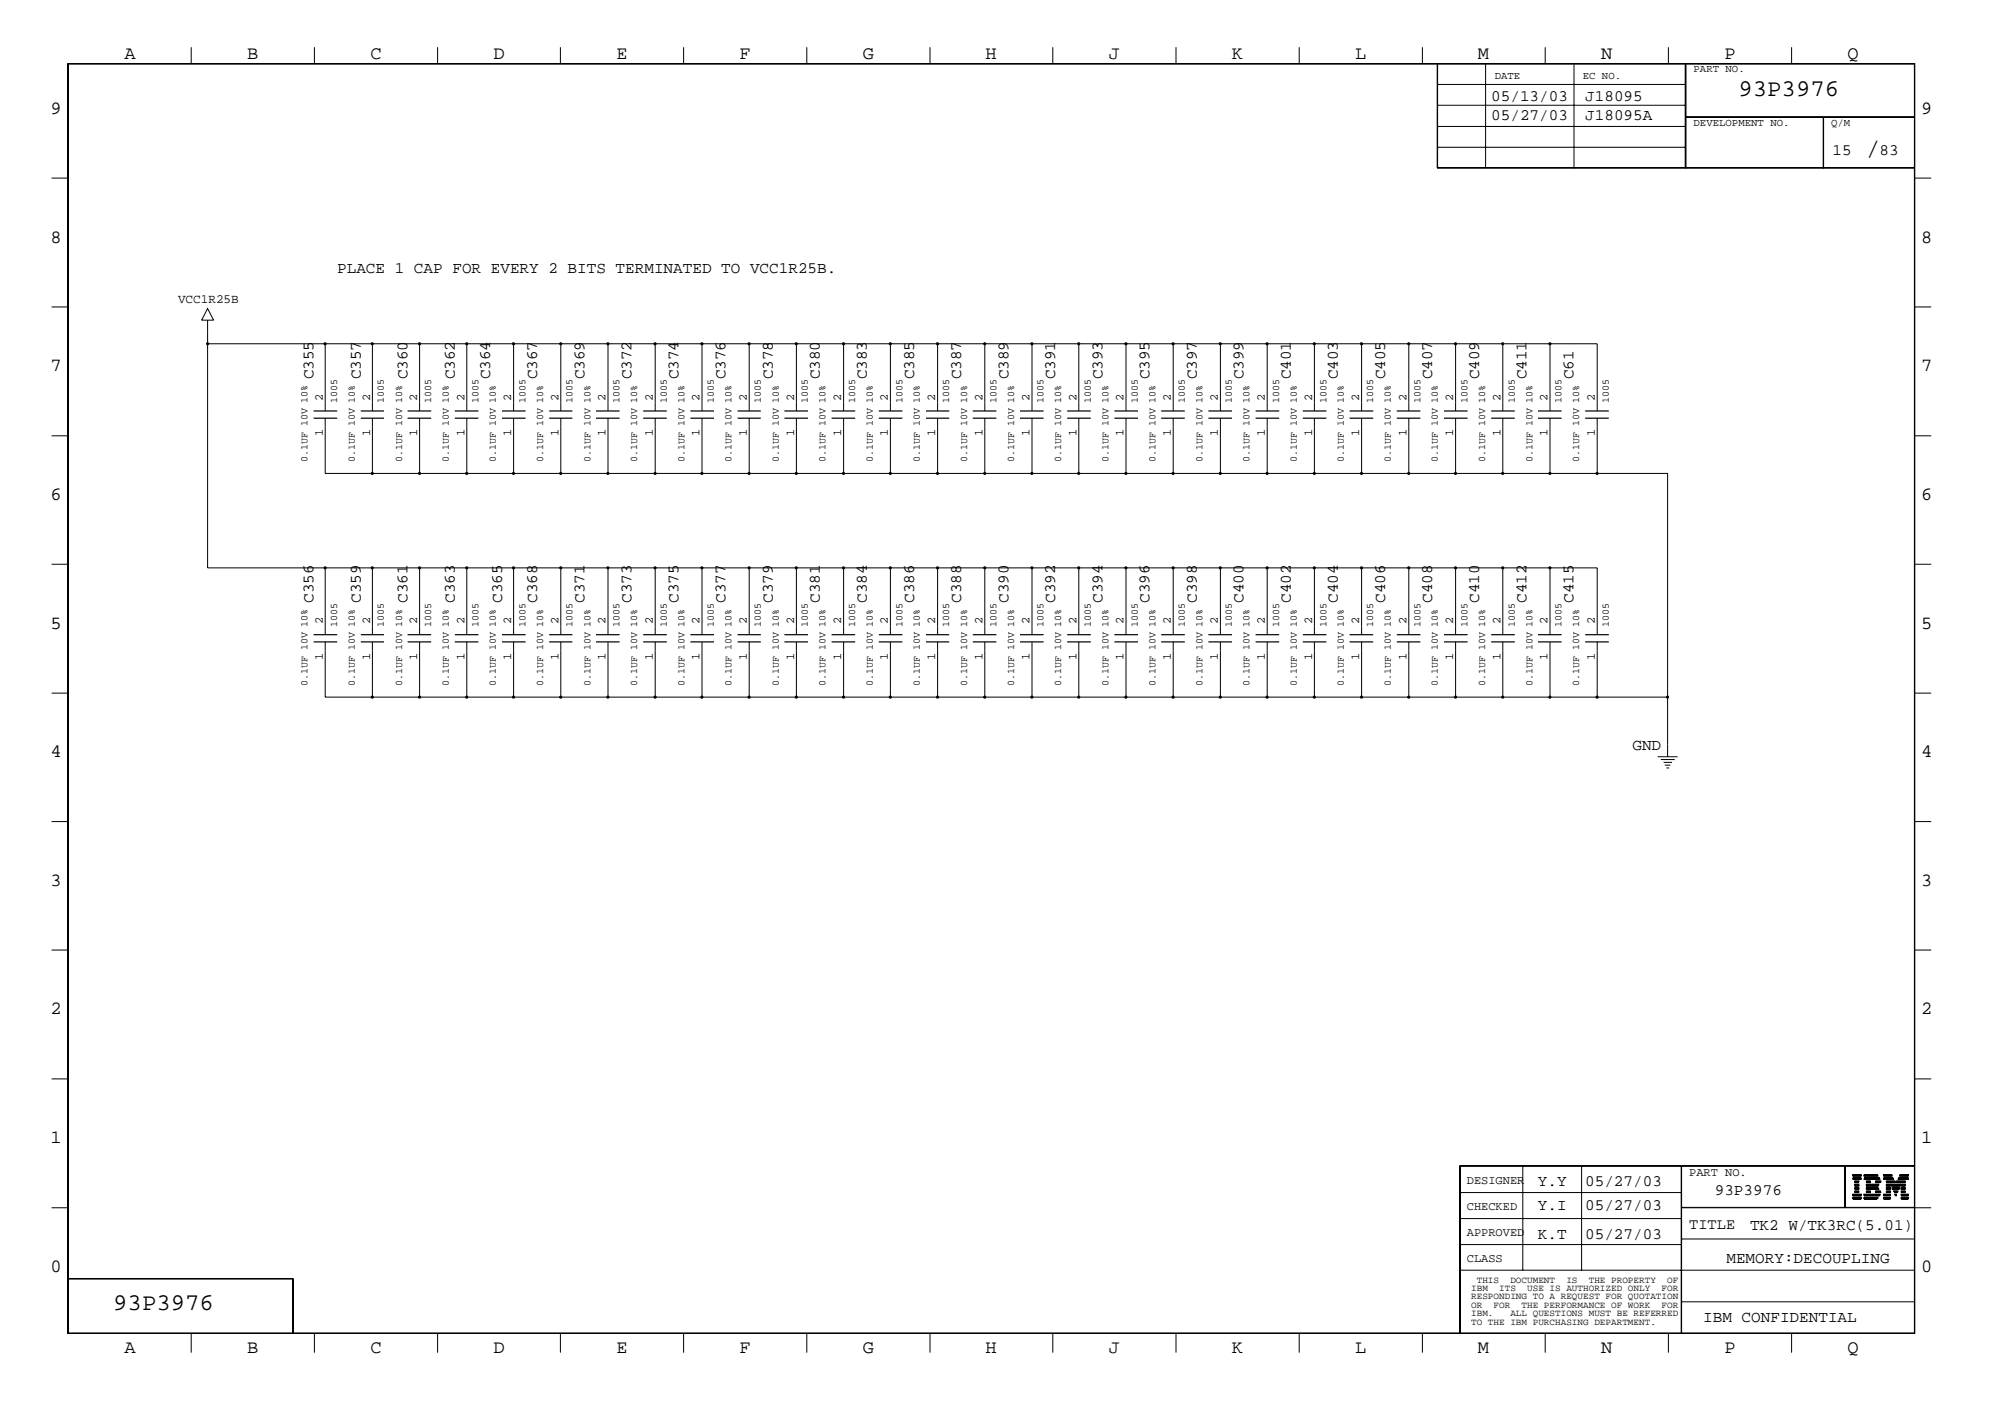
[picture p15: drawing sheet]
<svg xmlns="http://www.w3.org/2000/svg" width="423mm" height="299mm" viewBox="0 0 423 299" stroke-linecap="round" stroke-linejoin="round" font-family="sans-serif">
<defs><g id="words">
<text font-size="5.2" x="395" y="32.9">/</text>
<g font-size="5.1">
<text x="368" y="20.4">93P3976</text>
<text x="24" y="277.1">93P3976</text>
</g>
<g font-size="4">
<text x="26.3" y="12.4">A</text>
<text x="52.3" y="12.4">B</text>
<text x="78.4" y="12.4">C</text>
<text x="104.5" y="12.4">D</text>
<text x="130.5" y="12.4">E</text>
<text x="156.5" y="12.4">F</text>
<text x="182.6" y="12.4">G</text>
<text x="208.6" y="12.4">H</text>
<text x="234.7" y="12.4">J</text>
<text x="260.8" y="12.4">K</text>
<text x="286.9" y="12.4">L</text>
<text x="312.8" y="12.4">M</text>
<text x="338.9" y="12.4">N</text>
<text x="365" y="12.4">P</text>
<text x="391.1" y="12.4">Q</text>
<text x="10.7" y="24.1">9</text>
<text x="406.7" y="24.1">9</text>
<text x="10.7" y="51.3">8</text>
<text x="406.7" y="51.3">8</text>
<text x="10.7" y="78.6">7</text>
<text x="406.7" y="78.6">7</text>
<text x="10.7" y="105.8">6</text>
<text x="406.7" y="105.8">6</text>
<text x="10.7" y="133">5</text>
<text x="406.7" y="133">5</text>
<text x="10.7" y="160.2">4</text>
<text x="406.7" y="160.2">4</text>
<text x="10.7" y="187.4">3</text>
<text x="406.7" y="187.4">3</text>
<text x="10.7" y="214.6">2</text>
<text x="406.7" y="214.6">2</text>
<text x="10.7" y="241.9">1</text>
<text x="406.7" y="241.9">1</text>
<text x="10.7" y="269.1">0</text>
<text x="406.7" y="269.1">0</text>
<text x="26.3" y="286.2">A</text>
<text x="52.3" y="286.2">B</text>
<text x="78.4" y="286.2">C</text>
<text x="104.5" y="286.2">D</text>
<text x="130.5" y="286.2">E</text>
<text x="156.5" y="286.2">F</text>
<text x="182.6" y="286.2">G</text>
<text x="208.6" y="286.2">H</text>
<text x="234.7" y="286.2">J</text>
<text x="260.8" y="286.2">K</text>
<text x="286.9" y="286.2">L</text>
<text x="312.8" y="286.2">M</text>
<text x="338.9" y="286.2">N</text>
<text x="365" y="286.2">P</text>
<text x="391.1" y="286.2">Q</text>
</g>
<g font-size="3.4">
<text x="315.6" y="21.4">05/13/03</text>
<text x="335.5" y="21.4">J18095</text>
<text x="315.6" y="25.4">05/27/03</text>
<text x="335.5" y="25.4">J18095A</text>
<text x="387.9" y="32.9">15</text>
<text x="397.8" y="32.9">83</text>
<text x="71.4" y="57.8">PLACE 1 CAP FOR EVERY 2 BITS TERMINATED TO VCC1R25B.</text>
<text x="66.4" y="80.3" transform="rotate(-90 66.4 80.3)">C355</text>
<text x="76.4" y="80.3" transform="rotate(-90 76.4 80.3)">C357</text>
<text x="86.3" y="80.3" transform="rotate(-90 86.3 80.3)">C360</text>
<text x="96.3" y="80.3" transform="rotate(-90 96.3 80.3)">C362</text>
<text x="103.7" y="80.3" transform="rotate(-90 103.7 80.3)">C364</text>
<text x="113.7" y="80.3" transform="rotate(-90 113.7 80.3)">C367</text>
<text x="123.7" y="80.3" transform="rotate(-90 123.7 80.3)">C369</text>
<text x="133.7" y="80.3" transform="rotate(-90 133.7 80.3)">C372</text>
<text x="143.6" y="80.3" transform="rotate(-90 143.6 80.3)">C374</text>
<text x="153.6" y="80.3" transform="rotate(-90 153.6 80.3)">C376</text>
<text x="163.6" y="80.3" transform="rotate(-90 163.6 80.3)">C378</text>
<text x="173.6" y="80.3" transform="rotate(-90 173.6 80.3)">C380</text>
<text x="183.5" y="80.3" transform="rotate(-90 183.5 80.3)">C383</text>
<text x="193.5" y="80.3" transform="rotate(-90 193.5 80.3)">C385</text>
<text x="203.5" y="80.3" transform="rotate(-90 203.5 80.3)">C387</text>
<text x="213.4" y="80.3" transform="rotate(-90 213.4 80.3)">C389</text>
<text x="223.4" y="80.3" transform="rotate(-90 223.4 80.3)">C391</text>
<text x="233.3" y="80.3" transform="rotate(-90 233.3 80.3)">C393</text>
<text x="243.3" y="80.3" transform="rotate(-90 243.3 80.3)">C395</text>
<text x="253.3" y="80.3" transform="rotate(-90 253.3 80.3)">C397</text>
<text x="263.2" y="80.3" transform="rotate(-90 263.2 80.3)">C399</text>
<text x="273.2" y="80.3" transform="rotate(-90 273.2 80.3)">C401</text>
<text x="283.2" y="80.3" transform="rotate(-90 283.2 80.3)">C403</text>
<text x="293.2" y="80.3" transform="rotate(-90 293.2 80.3)">C405</text>
<text x="303.1" y="80.3" transform="rotate(-90 303.1 80.3)">C407</text>
<text x="313.1" y="80.3" transform="rotate(-90 313.1 80.3)">C409</text>
<text x="323.1" y="80.3" transform="rotate(-90 323.1 80.3)">C411</text>
<text x="333.1" y="80.3" transform="rotate(-90 333.1 80.3)">C61</text>
<text x="66.4" y="127.6" transform="rotate(-90 66.4 127.6)">C356</text>
<text x="76.4" y="127.6" transform="rotate(-90 76.4 127.6)">C359</text>
<text x="86.3" y="127.6" transform="rotate(-90 86.3 127.6)">C361</text>
<text x="96.3" y="127.6" transform="rotate(-90 96.3 127.6)">C363</text>
<text x="106.3" y="127.6" transform="rotate(-90 106.3 127.6)">C365</text>
<text x="113.7" y="127.6" transform="rotate(-90 113.7 127.6)">C368</text>
<text x="123.7" y="127.6" transform="rotate(-90 123.7 127.6)">C371</text>
<text x="133.7" y="127.6" transform="rotate(-90 133.7 127.6)">C373</text>
<text x="143.6" y="127.6" transform="rotate(-90 143.6 127.6)">C375</text>
<text x="153.6" y="127.6" transform="rotate(-90 153.6 127.6)">C377</text>
<text x="163.6" y="127.6" transform="rotate(-90 163.6 127.6)">C379</text>
<text x="173.6" y="127.6" transform="rotate(-90 173.6 127.6)">C381</text>
<text x="183.5" y="127.6" transform="rotate(-90 183.5 127.6)">C384</text>
<text x="193.5" y="127.6" transform="rotate(-90 193.5 127.6)">C386</text>
<text x="203.5" y="127.6" transform="rotate(-90 203.5 127.6)">C388</text>
<text x="213.4" y="127.6" transform="rotate(-90 213.4 127.6)">C390</text>
<text x="223.4" y="127.6" transform="rotate(-90 223.4 127.6)">C392</text>
<text x="233.3" y="127.6" transform="rotate(-90 233.3 127.6)">C394</text>
<text x="243.3" y="127.6" transform="rotate(-90 243.3 127.6)">C396</text>
<text x="253.3" y="127.6" transform="rotate(-90 253.3 127.6)">C398</text>
<text x="263.2" y="127.6" transform="rotate(-90 263.2 127.6)">C400</text>
<text x="273.2" y="127.6" transform="rotate(-90 273.2 127.6)">C402</text>
<text x="283.2" y="127.6" transform="rotate(-90 283.2 127.6)">C404</text>
<text x="293.2" y="127.6" transform="rotate(-90 293.2 127.6)">C406</text>
<text x="303.1" y="127.6" transform="rotate(-90 303.1 127.6)">C408</text>
<text x="313.1" y="127.6" transform="rotate(-90 313.1 127.6)">C410</text>
<text x="323.1" y="127.6" transform="rotate(-90 323.1 127.6)">C412</text>
<text x="333.1" y="127.6" transform="rotate(-90 333.1 127.6)">C415</text>
<text x="345.5" y="158.7">GND</text>
<text x="325.5" y="251">Y.Y</text>
<text x="335.5" y="251">05/27/03</text>
<text x="325.5" y="255.9">Y.I</text>
<text x="335.5" y="255.9">05/27/03</text>
<text x="363" y="252.7">93P3976</text>
<text x="325.5" y="262.2">K.T</text>
<text x="335.5" y="262.2">05/27/03</text>
<text x="370.4" y="260.2">TK2 W/TK3RC(5.01)</text>
<text x="365.4" y="267.1">MEMORY:DECOUPLING</text>
<text x="360.5" y="279.7">IBM CONFIDENTIAL</text>
</g>
<text font-size="3.2" x="357.5" y="260">TITLE</text>
<text font-size="2.7" x="37.7" y="64">VCC1R25B</text>
<g font-size="2.5">
<text x="68.3" y="84.8" transform="rotate(-90 68.3 84.8)">2</text>
<text x="78.3" y="84.8" transform="rotate(-90 78.3 84.8)">2</text>
<text x="88.3" y="84.8" transform="rotate(-90 88.3 84.8)">2</text>
<text x="98.3" y="84.8" transform="rotate(-90 98.3 84.8)">2</text>
<text x="108.2" y="84.8" transform="rotate(-90 108.2 84.8)">2</text>
<text x="118.2" y="84.8" transform="rotate(-90 118.2 84.8)">2</text>
<text x="128.2" y="84.8" transform="rotate(-90 128.2 84.8)">2</text>
<text x="138.2" y="84.8" transform="rotate(-90 138.2 84.8)">2</text>
<text x="148.1" y="84.8" transform="rotate(-90 148.1 84.8)">2</text>
<text x="158.1" y="84.8" transform="rotate(-90 158.1 84.8)">2</text>
<text x="168.1" y="84.8" transform="rotate(-90 168.1 84.8)">2</text>
<text x="178.1" y="84.8" transform="rotate(-90 178.1 84.8)">2</text>
<text x="188" y="84.8" transform="rotate(-90 188 84.8)">2</text>
<text x="198" y="84.8" transform="rotate(-90 198 84.8)">2</text>
<text x="207.9" y="84.8" transform="rotate(-90 207.9 84.8)">2</text>
<text x="217.9" y="84.8" transform="rotate(-90 217.9 84.8)">2</text>
<text x="227.8" y="84.8" transform="rotate(-90 227.8 84.8)">2</text>
<text x="237.8" y="84.8" transform="rotate(-90 237.8 84.8)">2</text>
<text x="247.8" y="84.8" transform="rotate(-90 247.8 84.8)">2</text>
<text x="257.8" y="84.8" transform="rotate(-90 257.8 84.8)">2</text>
<text x="267.7" y="84.8" transform="rotate(-90 267.7 84.8)">2</text>
<text x="277.7" y="84.8" transform="rotate(-90 277.7 84.8)">2</text>
<text x="287.7" y="84.8" transform="rotate(-90 287.7 84.8)">2</text>
<text x="297.7" y="84.8" transform="rotate(-90 297.7 84.8)">2</text>
<text x="307.6" y="84.8" transform="rotate(-90 307.6 84.8)">2</text>
<text x="317.6" y="84.8" transform="rotate(-90 317.6 84.8)">2</text>
<text x="327.6" y="84.8" transform="rotate(-90 327.6 84.8)">2</text>
<text x="337.6" y="84.8" transform="rotate(-90 337.6 84.8)">2</text>
<text x="68.3" y="92.2" transform="rotate(-90 68.3 92.2)">1</text>
<text x="78.3" y="92.2" transform="rotate(-90 78.3 92.2)">1</text>
<text x="88.3" y="92.2" transform="rotate(-90 88.3 92.2)">1</text>
<text x="98.3" y="92.2" transform="rotate(-90 98.3 92.2)">1</text>
<text x="108.2" y="92.2" transform="rotate(-90 108.2 92.2)">1</text>
<text x="118.2" y="92.2" transform="rotate(-90 118.2 92.2)">1</text>
<text x="128.2" y="92.2" transform="rotate(-90 128.2 92.2)">1</text>
<text x="138.2" y="92.2" transform="rotate(-90 138.2 92.2)">1</text>
<text x="148.1" y="92.2" transform="rotate(-90 148.1 92.2)">1</text>
<text x="158.1" y="92.2" transform="rotate(-90 158.1 92.2)">1</text>
<text x="168.1" y="92.2" transform="rotate(-90 168.1 92.2)">1</text>
<text x="178.1" y="92.2" transform="rotate(-90 178.1 92.2)">1</text>
<text x="188" y="92.2" transform="rotate(-90 188 92.2)">1</text>
<text x="198" y="92.2" transform="rotate(-90 198 92.2)">1</text>
<text x="207.9" y="92.2" transform="rotate(-90 207.9 92.2)">1</text>
<text x="217.9" y="92.2" transform="rotate(-90 217.9 92.2)">1</text>
<text x="227.8" y="92.2" transform="rotate(-90 227.8 92.2)">1</text>
<text x="237.8" y="92.2" transform="rotate(-90 237.8 92.2)">1</text>
<text x="247.8" y="92.2" transform="rotate(-90 247.8 92.2)">1</text>
<text x="257.8" y="92.2" transform="rotate(-90 257.8 92.2)">1</text>
<text x="267.7" y="92.2" transform="rotate(-90 267.7 92.2)">1</text>
<text x="277.7" y="92.2" transform="rotate(-90 277.7 92.2)">1</text>
<text x="287.7" y="92.2" transform="rotate(-90 287.7 92.2)">1</text>
<text x="297.7" y="92.2" transform="rotate(-90 297.7 92.2)">1</text>
<text x="307.6" y="92.2" transform="rotate(-90 307.6 92.2)">1</text>
<text x="317.6" y="92.2" transform="rotate(-90 317.6 92.2)">1</text>
<text x="327.6" y="92.2" transform="rotate(-90 327.6 92.2)">1</text>
<text x="337.6" y="92.2" transform="rotate(-90 337.6 92.2)">1</text>
<text x="68.3" y="132.1" transform="rotate(-90 68.3 132.1)">2</text>
<text x="78.3" y="132.1" transform="rotate(-90 78.3 132.1)">2</text>
<text x="88.3" y="132.1" transform="rotate(-90 88.3 132.1)">2</text>
<text x="98.3" y="132.1" transform="rotate(-90 98.3 132.1)">2</text>
<text x="108.2" y="132.1" transform="rotate(-90 108.2 132.1)">2</text>
<text x="118.2" y="132.1" transform="rotate(-90 118.2 132.1)">2</text>
<text x="128.2" y="132.1" transform="rotate(-90 128.2 132.1)">2</text>
<text x="138.2" y="132.1" transform="rotate(-90 138.2 132.1)">2</text>
<text x="148.1" y="132.1" transform="rotate(-90 148.1 132.1)">2</text>
<text x="158.1" y="132.1" transform="rotate(-90 158.1 132.1)">2</text>
<text x="168.1" y="132.1" transform="rotate(-90 168.1 132.1)">2</text>
<text x="178.1" y="132.1" transform="rotate(-90 178.1 132.1)">2</text>
<text x="188" y="132.1" transform="rotate(-90 188 132.1)">2</text>
<text x="198" y="132.1" transform="rotate(-90 198 132.1)">2</text>
<text x="207.9" y="132.1" transform="rotate(-90 207.9 132.1)">2</text>
<text x="217.9" y="132.1" transform="rotate(-90 217.9 132.1)">2</text>
<text x="227.8" y="132.1" transform="rotate(-90 227.8 132.1)">2</text>
<text x="237.8" y="132.1" transform="rotate(-90 237.8 132.1)">2</text>
<text x="247.8" y="132.1" transform="rotate(-90 247.8 132.1)">2</text>
<text x="257.8" y="132.1" transform="rotate(-90 257.8 132.1)">2</text>
<text x="267.7" y="132.1" transform="rotate(-90 267.7 132.1)">2</text>
<text x="277.7" y="132.1" transform="rotate(-90 277.7 132.1)">2</text>
<text x="287.7" y="132.1" transform="rotate(-90 287.7 132.1)">2</text>
<text x="297.7" y="132.1" transform="rotate(-90 297.7 132.1)">2</text>
<text x="307.6" y="132.1" transform="rotate(-90 307.6 132.1)">2</text>
<text x="317.6" y="132.1" transform="rotate(-90 317.6 132.1)">2</text>
<text x="327.6" y="132.1" transform="rotate(-90 327.6 132.1)">2</text>
<text x="337.6" y="132.1" transform="rotate(-90 337.6 132.1)">2</text>
<text x="68.3" y="139.6" transform="rotate(-90 68.3 139.6)">1</text>
<text x="78.3" y="139.6" transform="rotate(-90 78.3 139.6)">1</text>
<text x="88.3" y="139.6" transform="rotate(-90 88.3 139.6)">1</text>
<text x="98.3" y="139.6" transform="rotate(-90 98.3 139.6)">1</text>
<text x="108.2" y="139.6" transform="rotate(-90 108.2 139.6)">1</text>
<text x="118.2" y="139.6" transform="rotate(-90 118.2 139.6)">1</text>
<text x="128.2" y="139.6" transform="rotate(-90 128.2 139.6)">1</text>
<text x="138.2" y="139.6" transform="rotate(-90 138.2 139.6)">1</text>
<text x="148.1" y="139.6" transform="rotate(-90 148.1 139.6)">1</text>
<text x="158.1" y="139.6" transform="rotate(-90 158.1 139.6)">1</text>
<text x="168.1" y="139.6" transform="rotate(-90 168.1 139.6)">1</text>
<text x="178.1" y="139.6" transform="rotate(-90 178.1 139.6)">1</text>
<text x="188" y="139.6" transform="rotate(-90 188 139.6)">1</text>
<text x="198" y="139.6" transform="rotate(-90 198 139.6)">1</text>
<text x="207.9" y="139.6" transform="rotate(-90 207.9 139.6)">1</text>
<text x="217.9" y="139.6" transform="rotate(-90 217.9 139.6)">1</text>
<text x="227.8" y="139.6" transform="rotate(-90 227.8 139.6)">1</text>
<text x="237.8" y="139.6" transform="rotate(-90 237.8 139.6)">1</text>
<text x="247.8" y="139.6" transform="rotate(-90 247.8 139.6)">1</text>
<text x="257.8" y="139.6" transform="rotate(-90 257.8 139.6)">1</text>
<text x="267.7" y="139.6" transform="rotate(-90 267.7 139.6)">1</text>
<text x="277.7" y="139.6" transform="rotate(-90 277.7 139.6)">1</text>
<text x="287.7" y="139.6" transform="rotate(-90 287.7 139.6)">1</text>
<text x="297.7" y="139.6" transform="rotate(-90 297.7 139.6)">1</text>
<text x="307.6" y="139.6" transform="rotate(-90 307.6 139.6)">1</text>
<text x="317.6" y="139.6" transform="rotate(-90 317.6 139.6)">1</text>
<text x="327.6" y="139.6" transform="rotate(-90 327.6 139.6)">1</text>
<text x="337.6" y="139.6" transform="rotate(-90 337.6 139.6)">1</text>
<text x="310.5" y="250.5">DESIGNER</text>
<text x="357.5" y="248.8">PART NO.</text>
<text x="310.5" y="256">CHECKED</text>
<text x="310.5" y="261.5">APPROVED</text>
<text x="310.5" y="267">CLASS</text>
</g>
<g font-size="2.3">
<text x="316.4" y="16.7">DATE</text>
<text x="335" y="16.7">EC NO.</text>
<text x="358.5" y="15.2">PART NO.</text>
<text x="358.5" y="26.6">DEVELOPMENT NO.</text>
<text x="387.6" y="26.6">Q/M</text>
</g>
<g font-size="2.1">
<text x="71.4" y="85.2" transform="rotate(-90 71.4 85.2)">1005</text>
<text x="81.3" y="85.2" transform="rotate(-90 81.3 85.2)">1005</text>
<text x="91.3" y="85.2" transform="rotate(-90 91.3 85.2)">1005</text>
<text x="101.3" y="85.2" transform="rotate(-90 101.3 85.2)">1005</text>
<text x="111.3" y="85.2" transform="rotate(-90 111.3 85.2)">1005</text>
<text x="121.2" y="85.2" transform="rotate(-90 121.2 85.2)">1005</text>
<text x="131.1" y="85.2" transform="rotate(-90 131.1 85.2)">1005</text>
<text x="141.1" y="85.2" transform="rotate(-90 141.1 85.2)">1005</text>
<text x="151.1" y="85.2" transform="rotate(-90 151.1 85.2)">1005</text>
<text x="161" y="85.2" transform="rotate(-90 161 85.2)">1005</text>
<text x="171" y="85.2" transform="rotate(-90 171 85.2)">1005</text>
<text x="181" y="85.2" transform="rotate(-90 181 85.2)">1005</text>
<text x="191" y="85.2" transform="rotate(-90 191 85.2)">1005</text>
<text x="200.9" y="85.2" transform="rotate(-90 200.9 85.2)">1005</text>
<text x="210.9" y="85.2" transform="rotate(-90 210.9 85.2)">1005</text>
<text x="220.9" y="85.2" transform="rotate(-90 220.9 85.2)">1005</text>
<text x="230.9" y="85.2" transform="rotate(-90 230.9 85.2)">1005</text>
<text x="240.9" y="85.2" transform="rotate(-90 240.9 85.2)">1005</text>
<text x="250.8" y="85.2" transform="rotate(-90 250.8 85.2)">1005</text>
<text x="260.8" y="85.2" transform="rotate(-90 260.8 85.2)">1005</text>
<text x="270.8" y="85.2" transform="rotate(-90 270.8 85.2)">1005</text>
<text x="280.8" y="85.2" transform="rotate(-90 280.8 85.2)">1005</text>
<text x="290.7" y="85.2" transform="rotate(-90 290.7 85.2)">1005</text>
<text x="300.7" y="85.2" transform="rotate(-90 300.7 85.2)">1005</text>
<text x="310.6" y="85.2" transform="rotate(-90 310.6 85.2)">1005</text>
<text x="320.6" y="85.2" transform="rotate(-90 320.6 85.2)">1005</text>
<text x="330.5" y="85.2" transform="rotate(-90 330.5 85.2)">1005</text>
<text x="340.5" y="85.2" transform="rotate(-90 340.5 85.2)">1005</text>
<text x="65.1" y="97.7" transform="rotate(-90 65.1 97.7)">0.1UF 10V 10%</text>
<text x="75.1" y="97.7" transform="rotate(-90 75.1 97.7)">0.1UF 10V 10%</text>
<text x="85.1" y="97.7" transform="rotate(-90 85.1 97.7)">0.1UF 10V 10%</text>
<text x="95" y="97.7" transform="rotate(-90 95 97.7)">0.1UF 10V 10%</text>
<text x="105" y="97.7" transform="rotate(-90 105 97.7)">0.1UF 10V 10%</text>
<text x="115" y="97.7" transform="rotate(-90 115 97.7)">0.1UF 10V 10%</text>
<text x="125" y="97.7" transform="rotate(-90 125 97.7)">0.1UF 10V 10%</text>
<text x="134.9" y="97.7" transform="rotate(-90 134.9 97.7)">0.1UF 10V 10%</text>
<text x="144.9" y="97.7" transform="rotate(-90 144.9 97.7)">0.1UF 10V 10%</text>
<text x="154.9" y="97.7" transform="rotate(-90 154.9 97.7)">0.1UF 10V 10%</text>
<text x="164.8" y="97.7" transform="rotate(-90 164.8 97.7)">0.1UF 10V 10%</text>
<text x="174.8" y="97.7" transform="rotate(-90 174.8 97.7)">0.1UF 10V 10%</text>
<text x="184.7" y="97.7" transform="rotate(-90 184.7 97.7)">0.1UF 10V 10%</text>
<text x="194.7" y="97.7" transform="rotate(-90 194.7 97.7)">0.1UF 10V 10%</text>
<text x="204.7" y="97.7" transform="rotate(-90 204.7 97.7)">0.1UF 10V 10%</text>
<text x="214.6" y="97.7" transform="rotate(-90 214.6 97.7)">0.1UF 10V 10%</text>
<text x="224.6" y="97.7" transform="rotate(-90 224.6 97.7)">0.1UF 10V 10%</text>
<text x="234.6" y="97.7" transform="rotate(-90 234.6 97.7)">0.1UF 10V 10%</text>
<text x="244.6" y="97.7" transform="rotate(-90 244.6 97.7)">0.1UF 10V 10%</text>
<text x="254.5" y="97.7" transform="rotate(-90 254.5 97.7)">0.1UF 10V 10%</text>
<text x="264.5" y="97.7" transform="rotate(-90 264.5 97.7)">0.1UF 10V 10%</text>
<text x="274.5" y="97.7" transform="rotate(-90 274.5 97.7)">0.1UF 10V 10%</text>
<text x="284.5" y="97.7" transform="rotate(-90 284.5 97.7)">0.1UF 10V 10%</text>
<text x="294.4" y="97.7" transform="rotate(-90 294.4 97.7)">0.1UF 10V 10%</text>
<text x="304.4" y="97.7" transform="rotate(-90 304.4 97.7)">0.1UF 10V 10%</text>
<text x="314.4" y="97.7" transform="rotate(-90 314.4 97.7)">0.1UF 10V 10%</text>
<text x="324.4" y="97.7" transform="rotate(-90 324.4 97.7)">0.1UF 10V 10%</text>
<text x="334.3" y="97.7" transform="rotate(-90 334.3 97.7)">0.1UF 10V 10%</text>
<text x="71.4" y="132.6" transform="rotate(-90 71.4 132.6)">1005</text>
<text x="81.3" y="132.6" transform="rotate(-90 81.3 132.6)">1005</text>
<text x="91.3" y="132.6" transform="rotate(-90 91.3 132.6)">1005</text>
<text x="101.3" y="132.6" transform="rotate(-90 101.3 132.6)">1005</text>
<text x="111.3" y="132.6" transform="rotate(-90 111.3 132.6)">1005</text>
<text x="121.2" y="132.6" transform="rotate(-90 121.2 132.6)">1005</text>
<text x="131.1" y="132.6" transform="rotate(-90 131.1 132.6)">1005</text>
<text x="141.1" y="132.6" transform="rotate(-90 141.1 132.6)">1005</text>
<text x="151.1" y="132.6" transform="rotate(-90 151.1 132.6)">1005</text>
<text x="161" y="132.6" transform="rotate(-90 161 132.6)">1005</text>
<text x="171" y="132.6" transform="rotate(-90 171 132.6)">1005</text>
<text x="181" y="132.6" transform="rotate(-90 181 132.6)">1005</text>
<text x="191" y="132.6" transform="rotate(-90 191 132.6)">1005</text>
<text x="200.9" y="132.6" transform="rotate(-90 200.9 132.6)">1005</text>
<text x="210.9" y="132.6" transform="rotate(-90 210.9 132.6)">1005</text>
<text x="220.9" y="132.6" transform="rotate(-90 220.9 132.6)">1005</text>
<text x="230.9" y="132.6" transform="rotate(-90 230.9 132.6)">1005</text>
<text x="240.9" y="132.6" transform="rotate(-90 240.9 132.6)">1005</text>
<text x="250.8" y="132.6" transform="rotate(-90 250.8 132.6)">1005</text>
<text x="260.8" y="132.6" transform="rotate(-90 260.8 132.6)">1005</text>
<text x="270.8" y="132.6" transform="rotate(-90 270.8 132.6)">1005</text>
<text x="280.8" y="132.6" transform="rotate(-90 280.8 132.6)">1005</text>
<text x="290.7" y="132.6" transform="rotate(-90 290.7 132.6)">1005</text>
<text x="300.7" y="132.6" transform="rotate(-90 300.7 132.6)">1005</text>
<text x="310.6" y="132.6" transform="rotate(-90 310.6 132.6)">1005</text>
<text x="320.6" y="132.6" transform="rotate(-90 320.6 132.6)">1005</text>
<text x="330.5" y="132.6" transform="rotate(-90 330.5 132.6)">1005</text>
<text x="340.5" y="132.6" transform="rotate(-90 340.5 132.6)">1005</text>
<text x="65.1" y="145" transform="rotate(-90 65.1 145)">0.1UF 10V 10%</text>
<text x="75.1" y="145" transform="rotate(-90 75.1 145)">0.1UF 10V 10%</text>
<text x="85.1" y="145" transform="rotate(-90 85.1 145)">0.1UF 10V 10%</text>
<text x="95" y="145" transform="rotate(-90 95 145)">0.1UF 10V 10%</text>
<text x="105" y="145" transform="rotate(-90 105 145)">0.1UF 10V 10%</text>
<text x="115" y="145" transform="rotate(-90 115 145)">0.1UF 10V 10%</text>
<text x="125" y="145" transform="rotate(-90 125 145)">0.1UF 10V 10%</text>
<text x="134.9" y="145" transform="rotate(-90 134.9 145)">0.1UF 10V 10%</text>
<text x="144.9" y="145" transform="rotate(-90 144.9 145)">0.1UF 10V 10%</text>
<text x="154.9" y="145" transform="rotate(-90 154.9 145)">0.1UF 10V 10%</text>
<text x="164.8" y="145" transform="rotate(-90 164.8 145)">0.1UF 10V 10%</text>
<text x="174.8" y="145" transform="rotate(-90 174.8 145)">0.1UF 10V 10%</text>
<text x="184.7" y="145" transform="rotate(-90 184.7 145)">0.1UF 10V 10%</text>
<text x="194.7" y="145" transform="rotate(-90 194.7 145)">0.1UF 10V 10%</text>
<text x="204.7" y="145" transform="rotate(-90 204.7 145)">0.1UF 10V 10%</text>
<text x="214.6" y="145" transform="rotate(-90 214.6 145)">0.1UF 10V 10%</text>
<text x="224.6" y="145" transform="rotate(-90 224.6 145)">0.1UF 10V 10%</text>
<text x="234.6" y="145" transform="rotate(-90 234.6 145)">0.1UF 10V 10%</text>
<text x="244.6" y="145" transform="rotate(-90 244.6 145)">0.1UF 10V 10%</text>
<text x="254.5" y="145" transform="rotate(-90 254.5 145)">0.1UF 10V 10%</text>
<text x="264.5" y="145" transform="rotate(-90 264.5 145)">0.1UF 10V 10%</text>
<text x="274.5" y="145" transform="rotate(-90 274.5 145)">0.1UF 10V 10%</text>
<text x="284.5" y="145" transform="rotate(-90 284.5 145)">0.1UF 10V 10%</text>
<text x="294.4" y="145" transform="rotate(-90 294.4 145)">0.1UF 10V 10%</text>
<text x="304.4" y="145" transform="rotate(-90 304.4 145)">0.1UF 10V 10%</text>
<text x="314.4" y="145" transform="rotate(-90 314.4 145)">0.1UF 10V 10%</text>
<text x="324.4" y="145" transform="rotate(-90 324.4 145)">0.1UF 10V 10%</text>
<text x="334.3" y="145" transform="rotate(-90 334.3 145)">0.1UF 10V 10%</text>
</g>
<g font-size="2">
<text x="311.4" y="273.1">IBM</text>
<text x="311.4" y="274.9">RESPONDING TO A REQUEST FOR QUOTATION</text>
<text x="312.6" y="271.4">THIS</text>
<text x="317.3" y="273.1">ITS</text>
<text x="319.7" y="271.4">DOCUMENT</text>
<text x="323.3" y="273.1">USE IS AUTHORIZED ONLY</text>
<text x="331.6" y="271.4">IS</text>
<text x="336.3" y="271.4">THE PROPERTY</text>
<text x="351.7" y="273.1">FOR</text>
<text x="352.9" y="271.4">OF</text>
<text x="311.4" y="276.7">OR</text>
<text x="311.4" y="278.5">IBM.</text>
<text x="311.4" y="280.2">TO THE IBM PURCHASING DEPARTMENT.</text>
<text x="316.1" y="276.7">FOR</text>
<text x="319.7" y="278.5">ALL QUESTIONS MUST BE REFERRED</text>
<text x="322.1" y="276.7">THE PERFORMANCE OF WORK</text>
<text x="351.7" y="276.7">FOR</text>
</g>
</g></defs>
<g fill="none" stroke="#000" stroke-width=".25">
<path d="M66.4 88.5h5M66.4 87h5M76.4 88.5h4.9M76.4 87h4.9M86.3 88.5h5M86.3 87h5M96.3 88.5h5M96.3 87h5M106.3 88.5h5M106.3 87h5M116.2 88.5h5M116.2 87h5"/>
<path d="M126.2 88.5h4.9M126.2 87h4.9M136.1 88.5h5M136.1 87h5M146.1 88.5h5M146.1 87h5M156.1 88.5h4.9M156.1 87h4.9M166 88.5h5M166 87h5M176 88.5h5M176 87h5"/>
<path d="M186 88.5h5M186 87h5M196 88.5h4.9M196 87h4.9M205.9 88.5h5M205.9 87h5M215.9 88.5h5M215.9 87h5M225.9 88.5h5M225.9 87h5M235.9 88.5h5M235.9 87h5"/>
<path d="M245.8 88.5h5M245.8 87h5M255.8 88.5h5M255.8 87h5M265.8 88.5h5M265.8 87h5M275.8 88.5h5M275.8 87h5M285.7 88.5h5M285.7 87h5M295.7 88.5h5M295.7 87h5"/>
<path d="M305.6 88.5h5M305.6 87h5M315.6 88.5h5M315.6 87h5M325.5 88.5h5M325.5 87h5M335.5 88.5h5M335.5 87h5M66.4 135.8h5M66.4 134.3h5M76.4 135.8h4.9M76.4 134.3h4.9"/>
<path d="M86.3 135.8h5M86.3 134.3h5M96.3 135.8h5M96.3 134.3h5M106.3 135.8h5M106.3 134.3h5M116.2 135.8h5M116.2 134.3h5M126.2 135.8h4.9M126.2 134.3h4.9M136.1 135.8h5M136.1 134.3h5"/>
<path d="M146.1 135.8h5M146.1 134.3h5M156.1 135.8h4.9M156.1 134.3h4.9M166 135.8h5M166 134.3h5M176 135.8h5M176 134.3h5M186 135.8h5M186 134.3h5M196 135.8h4.9M196 134.3h4.9"/>
<path d="M205.9 135.8h5M205.9 134.3h5M215.9 135.8h5M215.9 134.3h5M225.9 135.8h5M225.9 134.3h5M235.9 135.8h5M235.9 134.3h5M245.8 135.8h5M245.8 134.3h5M255.8 135.8h5M255.8 134.3h5"/>
<path d="M265.8 135.8h5M265.8 134.3h5M275.8 135.8h5M275.8 134.3h5M285.7 135.8h5M285.7 134.3h5M295.7 135.8h5M295.7 134.3h5M305.6 135.8h5M305.6 134.3h5M315.6 135.8h5M315.6 134.3h5"/>
<path d="M325.5 135.8h5M325.5 134.3h5M335.5 135.8h5M335.5 134.3h5"/>
</g>
<g fill="none" stroke="#000" stroke-width=".21">
<path d="M14.3 13.5h391v268.6h-391zM14.5 13.5h390.7v268.5h-390.7zM40.5 10v3.5M66.5 10v3.5M92.6 10v3.5M118.6 10v3.5M144.7 10v3.5M170.8 10v3.5M196.8 10v3.5M222.8 10v3.5M248.9 10v3.5M275 10v3.5"/>
<path d="M301.1 10v3.5M304.2 13.5v22.1h101.1M304.2 17.9h52.5M304.3 13.5v22.1M314.5 13.5v22.1M327.1 10v3.5M333.2 13.5v22.1M353.1 10v3.5M356.7 13.5v22.1M356.9 13.5v22.1M379.2 10v3.5M10.9 37.7h3.4"/>
<path d="M304.2 35.5h101.1M304.2 26.8h52.5M304.2 22.3h52.5M304.3 31.2h52.4M356.7 24.8h48.6M356.7 24.7h48.6M385.9 24.8v10.8M386 24.8v10.8M405.3 37.7h3.5M10.9 64.9h3.4M43.9 65.3l1.3 2.4h-2.5zM43.9 67.7v52.4h264.2"/>
<path d="M43.9 72.7h294.2v14.3M68.8 72.7v14.3M78.8 72.7v14.3M88.8 72.7v14.3M98.8 72.7v14.3M108.7 72.7v14.3M118.7 72.7v14.3M128.7 72.7v14.3M138.7 72.7v14.3M148.6 72.7v14.3M158.6 72.7v14.3M168.6 72.7v14.3"/>
<path d="M178.6 72.7v14.3M188.5 72.7v14.3M198.5 72.7v14.3M208.4 72.7v14.3M218.4 72.7v14.3M228.3 72.7v14.3M238.3 72.7v14.3M248.3 72.7v14.3M258.3 72.7v14.3M268.2 72.7v14.3M278.2 72.7v14.3M288.2 72.7v14.3"/>
<path d="M298.2 72.7v14.3M308.1 72.7v14.3M318.1 72.7v14.3M328.1 72.7v14.3M405.3 64.9h3.5M10.9 92.2h3.4M68.8 88.5v11.7h10M78.8 88.5v11.7h10M88.8 88.5v11.7h10M98.8 88.5v11.7h9.9M108.7 88.5v11.7h10M118.7 88.5v11.7h10"/>
<path d="M128.7 88.5v11.7h10M138.7 88.5v11.7h9.9M148.6 88.5v11.7h10M158.6 88.5v11.7h10M168.6 88.5v11.7h10M178.6 88.5v11.7h9.9M188.5 88.5v11.7h10M198.5 88.5v11.7h9.9M208.4 88.5v11.7h10M218.4 88.5v11.7h9.9M228.3 88.5v11.7h10M238.3 88.5v11.7h10"/>
<path d="M248.3 88.5v11.7h10M258.3 88.5v11.7h9.9M268.2 88.5v11.7h10M278.2 88.5v11.7h10M288.2 88.5v11.7h10M298.2 88.5v11.7h9.9M308.1 88.5v11.7h10M318.1 88.5v11.7h10M328.1 88.5v11.7h10M338.1 88.5v11.7M405.3 92.2h3.5M10.9 119.4h3.4"/>
<path d="M338.1 100.2h14.9v59.8M405.3 119.4h3.5M68.8 120.1v14.2M68.8 135.8v11.7h284.2M78.8 120.1v14.2M78.8 135.8v11.7M88.8 120.1v14.2M88.8 135.8v11.7M98.8 120.1v14.2M98.8 135.8v11.7M108.7 120.1v14.2M108.7 135.8v11.7"/>
<path d="M118.7 120.1v14.2M118.7 135.8v11.7M128.7 120.1v14.2M128.7 135.8v11.7M138.7 120.1v14.2M138.7 135.8v11.7M148.6 120.1v14.2M148.6 135.8v11.7M158.6 120.1v14.2M158.6 135.8v11.7M168.6 120.1v14.2M168.6 135.8v11.7"/>
<path d="M178.6 120.1v14.2M178.6 135.8v11.7M188.5 120.1v14.2M188.5 135.8v11.7M198.5 120.1v14.2M198.5 135.8v11.7M208.4 120.1v14.2M208.4 135.8v11.7M218.4 120.1v14.2M218.4 135.8v11.7M228.3 120.1v14.2M228.3 135.8v11.7"/>
<path d="M238.3 120.1v14.2M238.3 135.8v11.7M248.3 120.1v14.2M248.3 135.8v11.7M258.3 120.1v14.2M258.3 135.8v11.7M268.2 120.1v14.2M268.2 135.8v11.7M278.2 120.1v14.2M278.2 135.8v11.7M288.2 120.1v14.2M288.2 135.8v11.7"/>
<path d="M298.2 120.1v14.2M298.2 135.8v11.7M308.1 135.8v11.7M318.1 120.1h-10v14.2M318.1 135.8v11.7M328.1 120.1h-10v14.2M328.1 120.1v14.2M328.1 135.8v11.7M328.1 120.1h10v14.2M338.1 135.8v11.7M10.9 146.6h3.4M405.3 146.6h3.5"/>
<path d="M10.9 173.8h3.4M350.9 160.1h4.2M351.5 160.7h3M352.1 161.3h1.8M352.4 161.9h1.2M352.7 162.5h.6M405.3 173.8h3.5M10.9 201h3.4M405.3 201h3.5M10.9 228.3h3.4M405.3 228.3h3.5M10.9 255.5h3.4"/>
<path d="M308.9 246.7h96.4M308.9 257.8h47M308.9 252.3h47M309.1 246.6v35.4M322.3 246.6v22.1M334.8 246.6v22.1M355.9 246.6v35.4M355.9 255.4h49.4M355.9 255.5h52.9M390.5 246.6v8.9M390.6 246.6v8.9M392.2 253.5l1.8 .1z"/>
<path d="M392.2 253.3h1.8v.2h-1.8zM392.2 252.8l1.8 .1zM392.2 252.6l1.8 .1zM392.2 249.4l1.8 .1zM392.2 248.8h1.8zM392.2 248.6l1.8 .1zM392.2 253.7h1.8h-1.8M392.2 253h1.8h-1.8M392.2 249.3h1.8h-1.8M392.2 249.2h1.8h-1.8M392.2 248.5h1.8h-1.8M392.6 252.2l.8 .1z"/>
<path d="M392.6 252l.8 .1zM392.6 251.5l.8 .1zM392.6 251.4l.8 .1zM392.6 251.3l.8 .1zM392.6 250.9l.8 .1zM392.6 250.7l.8 .1zM392.6 250.5h.8v.2h-.8zM392.6 250l.8 .1zM392.6 249.9h.8zM392.6 252.1h.8h-.8M392.6 250.2h.8h-.8M394.5 253.5l2.9 .1z"/>
<path d="M394.5 253.3h3v.2h-3zM394.5 248.8h3zM394.5 248.6l2.9 .1zM394.5 252.8l3.4 .1zM394.5 252.6l3.4 .1zM394.5 249.4l3.4 .1zM394.5 253.7h2.8h-2.8M394.5 248.5h2.8h-2.8M394.5 253h3.3h-3.3M394.5 249.3h3.4h-3.4M394.5 249.2h3.3h-3.3M395.1 251.5l2.6 .1z"/>
<path d="M395.1 251.4l2.5 .1zM395.1 251.3l2.4 .1zM395.1 250.9l2.4 .1zM395.1 250.7l2.5 .1zM395.1 250.5h2.6v.2h-2.6zM395.1 252.2l.8 .1zM395.1 252l.8 .1zM395.1 250l.8 .1zM395.1 249.9h.8zM395.1 252.1h.8h-.8M395.1 250.2h.8h-.8M397 252.2l1.1 .1z"/>
<path d="M397 252l1 .1zM397 250l1.1 .1zM397 249.9h1.1zM397 252.1h1.1h-1.1M397 250.2h1h-1M398.7 253.5l1.4 .1zM398.7 253.3h1.4v.2h-1.4zM398.7 252.8l1.4 .1zM398.7 252.6l1.4 .1zM398.7 249.4l2.1 .1zM398.7 248.8h1.8zM398.7 248.6l1.8 .1z"/>
<path d="M398.7 253.7h1.4h-1.4M398.7 253h1.4h-1.4M398.7 249.3h2.1h-2.1M398.7 249.2h2h-2M398.7 248.5h1.7h-1.7M399.3 252.2l.8 .1zM399.3 252l.8 .1zM399.3 251.5l.8 .1zM399.3 251.4l.8 .1zM399.3 251.3l.8 .1zM399.3 250.9l.8 .1zM399.3 250.7l.8 .1z"/>
<path d="M399.3 250.5h.8v.2h-.8zM399.3 250l1.9 .1zM399.3 249.9h1.8zM399.3 252.1h.8h-.8M399.3 250.2h1.9h-1.9M400.3 250.5h2v.2h-2zM400.4 250.9l1.8 .1zM400.4 250.7l1.8 .1zM400.5 251.3l1.6 .1zM400.6 251.5l1.4 .1zM400.6 251.4l1.5 .1zM400.8 252l.9 .1z"/>
<path d="M400.9 252.1h.8h-.8M401 252.2l.7 .1zM401.1 252.6l.3 .1zM401.2 252.8l.2 .1zM401.2 253h.2h-.2M401.4 250l1.9 .1zM401.4 249.9h1.9zM401.4 250.2h1.9h-1.9M401.7 249.4l2.2 .1zM401.8 249.3h2.1h-2.1M401.8 249.2h2.1h-2.1M402.1 248.8h1.8z"/>
<path d="M402.1 248.6l1.8 .1zM402.2 248.5h1.7h-1.7M402.4 253.5l1.5 .1zM402.4 253.3h1.5v.2h-1.5zM402.4 252.8l1.5 .1zM402.4 252.6l1.5 .1zM402.4 252.2l.9 .1zM402.4 252l.9 .1zM402.4 251.5l.9 .1zM402.4 251.4l.9 .1zM402.4 251.3l.9 .1zM402.4 250.9l.9 .1z"/>
<path d="M402.4 250.7l.9 .1zM402.4 250.5h.9v.2h-.9zM402.4 253.7h1.5h-1.5M402.4 253h1.5h-1.5M402.4 252.1h.9h-.9M405.3 246.6h-96.4v35.4M14.3 270.5h47.8v11.5M14.3 270.6h47.8M62 270.5v11.5M308.9 268.7h96.4M308.9 263.3h47M355.9 275.4h49.4"/>
<path d="M355.9 262.1h49.4M40.5 282v4.2M66.5 282v4.2M92.6 282v4.2M118.6 282v4.2M144.7 282v4.2M170.8 282v4.2M196.8 282v4.2M222.8 282v4.2M248.9 282v4.2M275 282v4.2M301.1 282v4.2"/>
<path d="M327.1 282v4.2M353.1 282v4.2M379.2 282v4.2"/>
</g>
<g fill="#000">
<circle cx="43.9" cy="72.7" r=".34"/>
<circle cx="68.8" cy="72.7" r=".34"/>
<circle cx="78.8" cy="72.7" r=".34"/>
<circle cx="88.8" cy="72.7" r=".34"/>
<circle cx="98.8" cy="72.7" r=".34"/>
<circle cx="108.7" cy="72.7" r=".34"/>
<circle cx="118.7" cy="72.7" r=".34"/>
<circle cx="128.7" cy="72.7" r=".34"/>
<circle cx="138.7" cy="72.7" r=".34"/>
<circle cx="148.6" cy="72.7" r=".34"/>
<circle cx="158.6" cy="72.7" r=".34"/>
<circle cx="168.6" cy="72.7" r=".34"/>
<circle cx="178.5" cy="72.7" r=".34"/>
<circle cx="188.4" cy="72.7" r=".34"/>
<circle cx="198.4" cy="72.7" r=".34"/>
<circle cx="208.4" cy="72.7" r=".34"/>
<circle cx="218.4" cy="72.7" r=".34"/>
<circle cx="228.3" cy="72.7" r=".34"/>
<circle cx="238.3" cy="72.7" r=".34"/>
<circle cx="248.3" cy="72.7" r=".34"/>
<circle cx="258.3" cy="72.7" r=".34"/>
<circle cx="268.2" cy="72.7" r=".34"/>
<circle cx="278.2" cy="72.7" r=".34"/>
<circle cx="288.2" cy="72.7" r=".34"/>
<circle cx="298.2" cy="72.7" r=".34"/>
<circle cx="308.1" cy="72.7" r=".34"/>
<circle cx="318.1" cy="72.7" r=".34"/>
<circle cx="328.1" cy="72.7" r=".34"/>
<circle cx="78.8" cy="100.2" r=".34"/>
<circle cx="88.8" cy="100.2" r=".34"/>
<circle cx="98.8" cy="100.2" r=".34"/>
<circle cx="108.7" cy="100.2" r=".34"/>
<circle cx="118.7" cy="100.2" r=".34"/>
<circle cx="128.7" cy="100.2" r=".34"/>
<circle cx="138.7" cy="100.2" r=".34"/>
<circle cx="148.6" cy="100.2" r=".34"/>
<circle cx="158.6" cy="100.2" r=".34"/>
<circle cx="168.6" cy="100.2" r=".34"/>
<circle cx="178.5" cy="100.2" r=".34"/>
<circle cx="188.4" cy="100.2" r=".34"/>
<circle cx="198.4" cy="100.2" r=".34"/>
<circle cx="208.4" cy="100.2" r=".34"/>
<circle cx="218.4" cy="100.2" r=".34"/>
<circle cx="228.3" cy="100.2" r=".34"/>
<circle cx="238.3" cy="100.2" r=".34"/>
<circle cx="248.3" cy="100.2" r=".34"/>
<circle cx="258.3" cy="100.2" r=".34"/>
<circle cx="268.2" cy="100.2" r=".34"/>
<circle cx="278.2" cy="100.2" r=".34"/>
<circle cx="288.2" cy="100.2" r=".34"/>
<circle cx="298.2" cy="100.2" r=".34"/>
<circle cx="308.1" cy="100.2" r=".34"/>
<circle cx="318.1" cy="100.2" r=".34"/>
<circle cx="328.1" cy="100.2" r=".34"/>
<circle cx="338.1" cy="100.2" r=".34"/>
<circle cx="68.8" cy="120.1" r=".34"/>
<circle cx="78.8" cy="120.1" r=".34"/>
<circle cx="88.8" cy="120.1" r=".34"/>
<circle cx="98.8" cy="120.1" r=".34"/>
<circle cx="108.7" cy="120.1" r=".34"/>
<circle cx="118.7" cy="120.1" r=".34"/>
<circle cx="128.7" cy="120.1" r=".34"/>
<circle cx="138.7" cy="120.1" r=".34"/>
<circle cx="148.6" cy="120.1" r=".34"/>
<circle cx="158.6" cy="120.1" r=".34"/>
<circle cx="168.6" cy="120.1" r=".34"/>
<circle cx="178.5" cy="120.1" r=".34"/>
<circle cx="188.4" cy="120.1" r=".34"/>
<circle cx="198.4" cy="120.1" r=".34"/>
<circle cx="208.4" cy="120.1" r=".34"/>
<circle cx="218.4" cy="120.1" r=".34"/>
<circle cx="228.3" cy="120.1" r=".34"/>
<circle cx="238.3" cy="120.1" r=".34"/>
<circle cx="248.3" cy="120.1" r=".34"/>
<circle cx="258.3" cy="120.1" r=".34"/>
<circle cx="268.2" cy="120.1" r=".34"/>
<circle cx="278.2" cy="120.1" r=".34"/>
<circle cx="288.2" cy="120.1" r=".34"/>
<circle cx="298.2" cy="120.1" r=".34"/>
<circle cx="308.1" cy="120.1" r=".34"/>
<circle cx="318.1" cy="120.1" r=".34"/>
<circle cx="328.1" cy="120.1" r=".34"/>
<circle cx="78.8" cy="147.5" r=".34"/>
<circle cx="88.8" cy="147.5" r=".34"/>
<circle cx="98.8" cy="147.5" r=".34"/>
<circle cx="108.7" cy="147.5" r=".34"/>
<circle cx="118.7" cy="147.5" r=".34"/>
<circle cx="128.7" cy="147.5" r=".34"/>
<circle cx="138.7" cy="147.5" r=".34"/>
<circle cx="148.6" cy="147.5" r=".34"/>
<circle cx="158.6" cy="147.5" r=".34"/>
<circle cx="168.6" cy="147.5" r=".34"/>
<circle cx="178.5" cy="147.5" r=".34"/>
<circle cx="188.4" cy="147.5" r=".34"/>
<circle cx="198.4" cy="147.5" r=".34"/>
<circle cx="208.4" cy="147.5" r=".34"/>
<circle cx="218.4" cy="147.5" r=".34"/>
<circle cx="228.3" cy="147.5" r=".34"/>
<circle cx="238.3" cy="147.5" r=".34"/>
<circle cx="248.3" cy="147.5" r=".34"/>
<circle cx="258.3" cy="147.5" r=".34"/>
<circle cx="268.2" cy="147.5" r=".34"/>
<circle cx="278.2" cy="147.5" r=".34"/>
<circle cx="288.2" cy="147.5" r=".34"/>
<circle cx="298.2" cy="147.5" r=".34"/>
<circle cx="308.1" cy="147.5" r=".34"/>
<circle cx="318.1" cy="147.5" r=".34"/>
<circle cx="328.1" cy="147.5" r=".34"/>
<circle cx="338.1" cy="147.5" r=".34"/>
<circle cx="353" cy="147.5" r=".34"/>
</g>
<use href="#words"/>
</svg>
